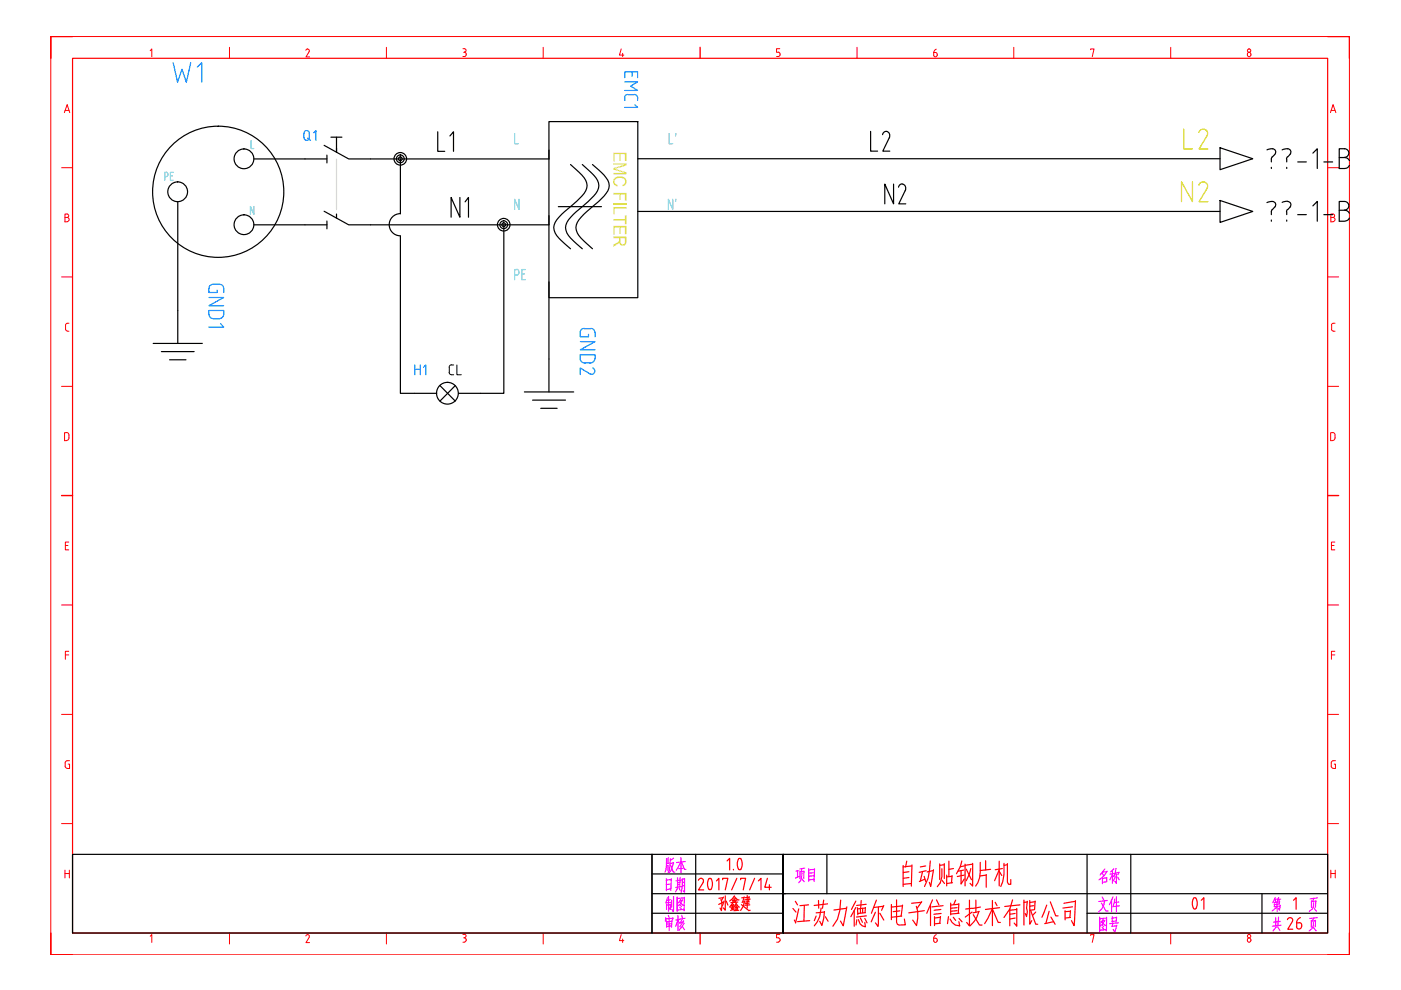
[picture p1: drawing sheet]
<svg xmlns="http://www.w3.org/2000/svg" width="297mm" height="210mm" viewBox="0 0 297 210" stroke-linecap="round" stroke-linejoin="round" font-family="sans-serif">
<!-- layer: AE_BOR -->
<path d="M15.4 7.7h-4.6v4.7M148.4 10v2.4M281.5 7.7h4.6v4.7M13.1 105.1h2.3M281.5 105.1h2.3M10.8 197.8v4.6h4.6M148.4 197.8v2.4M286.1 197.8v4.6h-4.6" fill="none" stroke="#f00" stroke-width=".3"/>
<path d="M15.4 12.4h266.1v185.4h-266.1z" fill="none" stroke="#f00" stroke-width=".25"/>
<g fill="none" stroke="#f00" stroke-width=".21">
<path d="M10.8 7.7h275.3v194.7h-275.3zM31.8 10.8l.4-.4v1.6M48.7 10v2.4M64.8 10.7a.38 .38 0 0 1 .6-.3 .38 .38 0 0 1 .1 .6M65.5 11l-.6 1.1h.7M81.9 10v2.4M98.1 10.3h.4a.36 .36 0 0 1 .3 .4 .36 .36 0 0 1-.3 .3l.3 .4M98.3 11.1h.2M98.8 11.6l-.2 .3-.5 .1M98.9 11.4v.2M115.2 10v2.4M131.7 10.4l-.4 1.3h1"/>
<path d="M132 11.3v.7M165 11l.4 .4M165.3 10.3h-.7v.8h.4M165.4 11.6l-.2 .3-.6 .1M165.4 11.4v.2M181.7 10v2.4M198 11.1v.6a.36 .36 0 0 0 .3 .4 .36 .36 0 0 0 .4-.4M198 11.1l.5 .1 .2 .3M198.5 10.4l-.4 .3-.1 .4M198.7 11.5v.2M214.9 10v2.4M231.2 10.5v-.1h.8l-.4 1.6"/>
<path d="M248.2 10v2.4M265.2 11.5a.36 .36 0 0 0-.4-.4 .36 .36 0 0 0-.3 .4 .41 .41 0 0 0 .1 .4 .41 .41 0 0 0 .4 .1l.2-.3M265.2 11.5v.2M13.1 35.6h2.3M13.6 23.9l.6-1.7 .6 1.7M13.8 23.4h.8M281.5 35.6h2.3M282.1 23.9l.5-1.7 .6 1.7M282.3 23.4h.8M13.1 58.7h2.3M13.8 46.1h.4M14.2 45.4a.36 .36 0 0 1 .4 .3 .36 .36 0 0 1-.4 .4 .44 .44 0 0 1 .5 .4 .44 .44 0 0 1-.5 .5"/>
<path d="M14.2 45.4h-.4v1.6h.4M281.5 58.7h2.3M282.2 45.4h.4a.36 .36 0 0 1 .4 .4 .36 .36 0 0 1-.4 .3 .44 .44 0 0 1 .5 .4 .44 .44 0 0 1-.5 .5h-.4zM282.2 46.1h.4M14.3 70.2h.3M14.6 68.5l-.5 .1-.2 .4 .1 1 .3 .2M282.3 69.8l.4 .4M282.3 69v.8M282.7 68.5l-.4 .4M282.7 70.2h.4M282.7 68.5h.4M13.1 81.9h2.3"/>
<path d="M14.1 91.7l.3 .1a1.15 1.15 0 0 1 0 1.5l-.3 .1M14.1 91.7h-.4v1.7h.4M281.5 81.9h2.3M282.5 91.7l.3 .1a1.15 1.15 0 0 1 0 1.5l-.3 .1M282.5 91.7h-.4v1.7h.4M13.9 115.7h.5M14.6 114.9h-.7v1.7h.7M282.3 115.7h.5M283 114.9h-.7v1.7h.7M13.1 128.3h2.3M13.9 138.9h.7M14.6 138.1h-.7v1.7"/>
<path d="M281.5 128.3h2.3M282.3 138.9h.7M283 138.1h-.7v1.7M13.1 151.5h2.3M281.5 151.5h2.3M13.1 174.6h2.3M13.8 161.8l.1 .9 .4 .2M14.4 162h.3v.9h-.4M14.7 161.3l-.7 .1-.2 .3M281.5 174.6h2.3M282.3 161.8v.9l.4 .2M282.7 161.3l-.4 .2v.2"/>
<path d="M282.7 161.3h.4M282.9 162h.2v.9h-.4M13.8 184.5v1.6M13.8 185.2h.9M14.7 184.5v1.6M31.8 198.5l.4-.3v1.6M48.7 197.8v2.4M64.8 198.5l.1-.2a.37 .37 0 0 1 .5-.1 .37 .37 0 0 1 .1 .5M65.5 198.8l-.6 1.1h.7M81.9 197.8v2.4M98.1 198.1h.4M98.1 199.8h.4"/>
<path d="M98.3 198.8h.2M98.5 198.1a.36 .36 0 0 1 .3 .3 .36 .36 0 0 1-.3 .4M98.5 198.8l.3 .4M98.8 199.4l-.3 .3M98.9 199.2v.2M115.2 197.8v2.4M131.7 198.2l-.4 1.2h1M132 199.1v.7M164.6 199.8h.4M165.3 198.1h-.7v.7l.6 .1 .2 .3M165.4 199.4l-.4 .3M165.4 199.2v.2"/>
<path d="M181.7 197.8v2.4M198.5 198.2l-.4 .3-.1 .4M198.7 199.3l-.2-.4h-.5v.6a.36 .36 0 0 0 .3 .3 .36 .36 0 0 0 .4-.3M198.7 199.3v.2M214.9 197.8v2.4M231.2 198.3v-.1h.8l-.4 1.6M248.2 197.8v2.4M264.5 199.4a.36 .36 0 0 0 .3 .4 .36 .36 0 0 0 .4-.4M265.2 199.2a.38 .38 0 0 0-.5-.3 .38 .38 0 0 0-.2 .5M265.2 199.3v.1M282.2 185.2h.9M282.2 184.5v1.6"/>
<path d="M283.1 184.5v1.6"/>
<circle cx="264.8" cy="10.7" r=".36"/>
<circle cx="264.8" cy="198.5" r=".36"/>
</g>
<!-- layer: 0 -->
<g fill="none" stroke="#000" stroke-width=".25">
<path d="M15.4 181.1h122.8v16.7h-122.8zM138.2 181.1h143.3v16.7h-143.3zM138.2 193.6h27.8M138.2 189.5h143.3M138.2 185.3h27.8M147.5 195.9h.1M147.5 181.1v16.7M166 181.1v16.7M175.3 181.1v8.4M230.5 193.6h51M230.5 181.1v16.7M239.7 181.1v16.7"/>
<path d="M267.6 189.5v8.3"/>
</g>
<g fill="none" stroke="#f0f" stroke-width=".25">
<path d="M141.2 194.6l-.1 .7M141.3 186.3v2.5M141.3 182v1.9l-.3 1.1M141.3 191.7v1.1M141.3 195.2l.1 1.4M141.5 190.4l-.3 .9M141.6 183.6h-.3M141.6 183.5v1.1M141.7 181.9v1.1M141.7 194.1l.2 .5M141.7 190.1v3.1M141.9 194.9v2.4"/>
<path d="M141.9 183l-.6 .1M142 187.5h-.7M142.1 182l-.2 2.5-.2 .5M142.2 190.8l-.8 .1M142.2 191.7l-.1 1.1-.2-.3M142.2 191.8l-.9 .1M142.2 183.5l.6 1.4h.3M142.2 188.5l-.9 .1M142.3 195.9h-.9M142.3 186.5l-1 .1M142.3 191.3l-1.2 .1M142.3 186.3l-.1 2.5"/>
<path d="M142.4 196.3l-1 .1M142.4 190.8v1.6M142.4 195.3l-1.1 .2M142.5 195.2l-.1 1.4M142.7 194.7l-1.5 .1M142.7 194.6l-.2 .5M142.8 183l-.7 .1M142.8 190.1v3.2l-.4-.5M142.8 182.9l-.5 1.7-.4 .4M142.8 181.9l-.7 .6M143.6 193l1.4-.2v.2M143.6 190.2v3"/>
<path d="M143.7 186.1v1.9M143.7 188.3l-.5 .8M143.7 194.1v3.2M143.7 195l-.4 1.4M143.7 195.2l.4 .5M144 188.3l.2 .5M144.1 187.1l-.4 .1M144.1 187.5l-.4 .1M144.1 191.2l.7 .8 .2-.1M144.1 192.4l.4 .3M144.1 194.9l-.8 .2M144.2 186l-.1 2"/>
<path d="M144.2 191.9l.3 .3M144.3 182.8l-.9 1.7M144.4 190.7l-.6 .8M144.4 181.8v3.2M144.5 182.8l.6 1.5h.3M144.5 186.6l-1.2 .2M144.5 188l-1.2 .2M144.5 194.1l.2 .5M144.6 191h-.4M144.6 194.9l-.4 .8M144.7 196.4l.4 .7M144.7 186.3v1.6"/>
<path d="M144.7 190.8l-.5 .9-.5 .5M144.8 195.5l-.6 .2M144.8 184.1l-.9 .1M145 195.2l-.9 1.3M145 195.7l-1.1 1.6M145 187.7l-.3 .2-.3 1.3M145 187l-.3 .1M145.1 190.2l-.1 2.9M145.1 190.4l-1.5 .1M145.1 186.3v2.9l-.3-.3M145.1 186.4h-.4M145.3 194.7l-1.2 .2"/>
<path d="M145.3 182.7l-1.9 .2M169.1 184.7v1.3M169.3 184.6l-.5 .1M169.6 185.8l-.9 .4M169.6 184.7v1.6M170 185.1l-.2 1.5-.5 .6M170 184.2l-.1 .7M170 186.3l.5 .6M170.4 184.8l-.8 .1M170.4 184.7v1.6M170.6 184.1l-1 .1M171.5 184.2v2.7"/>
<path d="M172.5 185.7l-1 .1M172.5 185l-1 .1M172.6 186.4l-1.1 .2M172.7 184.3l-1.2 .1M172.7 184.2l-.1 2.7M233.1 197.3v-2.8v3M233.1 197.2l1.4-.1 .1 .2M233.5 191.5l1 1.7h.5M233.7 195.5l.7 .8 .1-.1M233.7 185.1l.2 .5M233.7 196.6l.3 .4M233.7 190.2l.3 .6"/>
<path d="M233.7 186v1.4M233.8 196.2l.2 .3M233.9 194.9l-.5 .8M234.2 191a2.82 2.82 0 0 1-1.3 2.4M234.2 195.2l-.5 .1M234.2 184.2l-1 1.3M234.3 195.1l-.6 .9-.5 .4M234.6 194.5v2.9M234.6 184.8l-.8 .1M234.6 186.1l-.9 .2M234.6 194.6l-1.5 .2M234.7 186.9l-1 .2"/>
<path d="M234.7 186.1l-.1 .8M234.8 184.7l-.6 .9-1.2 1M234.8 190.9l-1.8 .2M235.7 190.8v2.5M235.8 194.4v1.1M235.9 185.3l-.6 1.3M235.9 185.5l.3 .4M235.9 184.6v2.7M235.9 195.8l-.1 .6M236 190.2l-.8 1.6M236.1 184.2l-.6 .7M236.2 185.2l-.9 .1"/>
<path d="M236.4 190.6l-.4 1.4M236.5 185.9l-.4 .9M236.6 184.2l-.3 1.5M236.7 185.3v2l-.3-.4M236.7 194.6h-.9M236.7 190.2v3.2M236.7 194.4v.9M236.7 195.3l-.9 .1M236.7 196.3l-1 .1M236.8 196.2l-.4 1.5-.4-.6M237 186l.3 .6M237.1 195.7l-1.8 .1"/>
<path d="M237.2 185l-.7 .1M237.2 191.3h-.9M237.3 184.9l-.3 .6M237.3 192.1l-1.4 .1M270.2 191.6v.6l1.2-.1M270.3 190.7l.2 .5M270.4 190.3l-.6 1.1M270.5 194.5v1.8M270.6 196.6l-.7 .8M270.8 192.2l-1.1 1M270.8 190.6l-.6 .1M270.8 191.3v2"/>
<path d="M270.9 196.5l.5 .8M271 190.7l.3 .5M271.1 194.4l-.2 1.9M271.1 190.3l-.3 .9M271.2 191.3h-1M271.2 191.2v.5l-1 .1M271.5 191.9l-.2 1.1-.2-.4M271.5 195.4l-1.5 .1M271.5 190.6l-.6 .1M271.6 196.2l-1.8 .2M278 195.2v1.4M278.1 191v1.4"/>
<path d="M278.4 196.6l.6 .8M278.5 195.5l-.1 .8-.3 .6-.5 .5M278.5 194.6l-.2 .7M278.5 191.4v.8l-.3 .5-.6 .6M278.5 190.5l-.1 .6M278.5 192.4l.6 .8M278.9 195.2l-.9 .1M278.9 195.1v1.4M279 191.1h-.9M279 190.9l-.1 1.4M279.3 194.6l-1.6 .1M279.3 190.4l-1.5 .2"/>
</g>
<g fill="none" stroke="#f00" stroke-width=".25">
<path d="M148.1 186.6a.54 .54 0 0 1 .7-.3 .54 .54 0 0 1 .3 .7M149.1 187.1l-1 1.6h1.1M150.3 186.4l.2-.2a1.63 1.63 0 0 1 0 2.4l-.2-.1a2.26 2.26 0 0 1 0-2.1zM151.9 186.8l.5-.6v2.5M152.7 192.5l.3 .6M152.8 190.8a4.1 4.1 0 0 1 .2 2.2M153.2 186.5v-.3h1.1l-.5 2.5M153.3 190.3l-.9 .2M153.3 191.3l-.9 .5M153.4 190.2l-.4 .7M153.5 191.1l-.3 1M153.8 189.9v3.1l-.5-.5"/>
<path d="M154 191.1l.3 .8M154.1 182.5l.6-.5v2.4M155 192.5l.2 .3M155.3 191.6l.3 .3M155.3 192v.9M155.4 191.4l-.7 .9M155.4 191l.1 .3M155.5 184.3v.1M155.5 191.9l-.5 .1M155.5 192.4l-.1 .4M155.6 192.2l-.7 .2M155.6 192.7l-.7 .3"/>
<path d="M155.7 190.1l.7 .7h.3M155.7 190.6v.7M155.7 189.9l-1 1.2M155.8 192.7l.1 .3M156 190.5l-.6 .1M156.1 190.9l-.2 .4M156.1 191.6l.5 .7h.2M156.1 191.5l-.4 .7M156.1 192.1v.9M156.1 190.8l-.8 .2M156.2 186.2l-1.1 2.5M156.3 192.1h-.5"/>
<path d="M156.4 192.6l-.1 .4M156.4 192.4h-.6M156.4 191.3l-1.4 .1M156.6 184.3a2.07 2.07 0 0 1 .1-2.3l.4 .1a2.26 2.26 0 0 1 0 2.2M156.6 184.3l.2 .1 .3-.1M156.6 193l-1 .1M157 186.5v-.3h1.1l-.5 2.5M157.2 191.8l1.5 1.2M157.7 190.3l-.5 .1M157.8 190.2l-.3 1.1M157.8 191.2l-.5 .1M157.9 191.1l-.3 1.1-.6 .8"/>
<path d="M158.4 189.9v2.6M158.8 190.2l-.8 .1M158.8 191.1l-.7 .2M158.8 191.5l-.8 .1M158.8 190.1l-.1 1M159 191.9h-1.1M159.1 190.6l-1.2 .2M159.1 193l-.4 .1M160 186.2l-1.1 2.5M160.8 186.8l.5-.6v2.5M162.7 186.2l-.5 1.9h1.3M163.1 187.6v1.1"/>
<path d="M168.1 192.6l.7 .8M168.4 195.1l.3 .5M168.6 191.1l.5 .8M169.3 192.7l-.6 3M170.5 192l-.1 3.3M171.4 191.9l-1.8 .1M171.7 195.2l-2.6 .2M173 194.2l-.4 1M173.5 190.9l.1 1.7M174.1 192.5l-.3 1.9-.5 1.1-.7 .8M174.6 190.8l-.2 1.8M174.8 193.4l-1.8 .1"/>
<path d="M174.8 193.3l-.5 2.9-.5-.9M175 194.4l.6 .9M175.4 191.6l-2.8 .4M178.2 190.8l-.1 2.2-.5 1.9-1 1.5M179.5 192.6l-2.7 .4M179.5 192.3l-.7 4-.6-1M181.1 193.1v3.3M181.5 191.1l-1 1.7M181.5 192.4l-1.1 2M181.7 195l-.2 1.1M181.8 192.4l.1 1.6M182 195l.3 .9 .5 .4 .7 .2-.1-.9"/>
<path d="M182.4 192.7v.8M182.4 194.6l.5 .9M182.6 190.9l-.1 1.7M182.9 192.6v.9M183.4 194.7l.4 1M183.4 192.5l-1.5 .2M183.5 192.4l-.1 1.1M183.5 193.5l-1.6 .2M183.7 191.7l-2.1 .3M183.7 194.2l-2.1 .2M185.6 193.4l-.9 2.1M185.8 190.8l-1 2.8"/>
<path d="M186.2 192.3v4.1l-.6-.7M186.5 193.6l.9 1.5M187.3 192.2l-2 .2M187.4 192l-.5 1M189 191.8v3.2M190.1 190.8v4.7l.2 .5 .3 .1h1.4l-.3-1.2M190.8 193.1l-1.4 .2M191.2 194.2l-2.2 .3M191.3 192.1l-2.3 .2M191.4 191.9l-.3 2.3M191.5 183.5v4.5M192.2 182.6l-.2 1.2"/>
<path d="M192.7 186.1l-1.2 .1M192.7 184.8l-1.2 .2M193.2 187.3l-1.7 .2M193.3 183.6l-1.8 .2M193.4 183.4l-.2 4.5M194.3 192.2l.3 1.1v1.3l-.3 1.7-.8-1.2M195.4 191.3l-2.1 .2M195.4 191.2l-.9 1.4M195.6 184.8l-.5 2M195.9 185.8l.4 1.1M196 193.1l-3.3 .4M196.1 186.4l-1.2 .5"/>
<path d="M196.3 183.6l-1.2 .2M196.4 184.6l-1.5 .4M197.2 182.5l-.4 3.7-.8 1.8M197.3 192v4.3M197.7 190.8l-1.2 2.8M197.9 184.6l-1.3 .3M197.9 184.4l-.6 3.6-.3-.9M198.1 194.4v1.9M198.6 190.8l.5 1.1M199.2 183.2v3.3M199.4 195.7l-1.3 .2M199.4 194.5l-1.3 .1"/>
<path d="M199.4 187.2l-.7 .8M199.4 194.3l-.2 1.4M199.5 192.8l-1.5 .2M199.5 193.7l-1.5 .1M199.7 184.2v1.6l-.3 1.4M199.7 186.6l.6 .7M200 192l-2.4 .3M200.2 183.1v3.2M200.2 183.3l-1 .2M200.7 185.5v2.3M201.1 194.4l-.2 1.4M201.2 182.6v3.2"/>
<path d="M201.4 194.9l.5 .7 .6 .5 1 .2-.2-.9M201.6 191.5v2.5M201.8 185.8l-1.1 .1M201.9 185.6l-.2 1.6M201.9 187.2l-1.2 .1M202.1 194.5l.5 .7M202.2 184.2l-1 .1M202.6 190.8l-.4 1M202.9 192.4l-1.3 .2M202.9 193.1l-1.3 .1M203.2 191.7l-1.6 .2M203.3 191.6l-.1 2"/>
<path d="M203.3 193.6l-1.7 .2M203.3 194.7l.7 .8M203.8 184.6v2.9l.6-1.1M203.9 182.5l-.3 1.3-.8 1.5M204.3 184.5l-1.1 .2M204.4 183.6l-.8 .2M204.4 185.5l-1.4 .3M204.6 183.2v4.6M204.9 184.3l1.1 2.2M205.5 190.8v5.5l-.6-.7M205.8 184.2l-.3 1.2-.6 1.3M206.1 192.6l-1.4 .1"/>
<path d="M206.1 193.4l-1.4 1M206.2 183v4.9l-.5-.6M206.2 183.2l-1.6 .3M206.3 193.9l1.4 2.2h.5M206.9 190.8v2.6M207.5 193.3l-1.2 .2M207.6 193.2l-.6 1.4-1.3 1.7M207.8 182.8a6.7 6.7 0 0 1-.9 5.1M207.9 192.3l-1.7 .3M209 182.5v1.9M209.1 185.5l-1.3 .2M209.1 185.4v2.7"/>
<path d="M210 184.3l-2.2 .3M210.3 192.8l-1.5 3M210.4 190.9v5.4M210.5 192.8l1.1 2.8h.5M211 191.3l.4 .7M211.9 184.4l-1 2.3M211.9 184.7l.5 .9M211.9 182.6v5.2M211.9 192.4l-3 .4M212.5 184.2l-1.5 .2M212.9 183v2.4l-.3 1.5-.4 1.1M213.6 183.1v3.9l.2 .5h.5v-1"/>
<path d="M213.6 183.3l-.7 .2M214.1 192.7v3.6M214.7 190.8l-.6 1.9-1.2 1.8M215.2 193.7l-1.1 .1M215.2 194.6l-1.1 .3M215.6 192.6v3.8l-.6-.7M215.6 192.8l-1.5 .2M216.3 191.9l-3.3 .3M217.1 190.8v5.3M217.8 191.1l-.2 1.4 .2 .8-.2 1.1-.2-.7M217.8 191.2l-.7 .1M218.3 190.9v5.1l.5-.8"/>
<path d="M218.5 193l1.1 3h.4M219.1 192l-.8 .2M219.5 191.1l-.2 1.8-1 .1M219.5 191.2l-1.2 .1M219.6 193.4l-.7 .7M221.9 191.9l-1 2.6M222.4 193.2l-.6 2.5M222.7 191.2l1.1 3h.5M222.8 194.4l.9 1.6M223.4 195.4l-1.9 .4M225.8 193.1v1.9M227 194.5l-1.2 .1"/>
<path d="M227 193.1l-.2 1.4M227 193.2l-1.2 .1M227.4 192.3l-2 .2M228 191l-.3 5.3-.5-1.1M228 191.1l-2.4 .4M253.1 190.5l.2-.2a1.63 1.63 0 0 1 0 2.4l-.2-.1a2.26 2.26 0 0 1 0-2.1zM254.7 190.9l.5-.6v2.5M273.5 194.6l-.5 .4M273.5 194.6l.5 .2v.6M274 195.4l-1 1.6h1.1M274.2 190.9l.6-.6v2.5M274.9 196.4a.53 .53 0 0 0 .5 .6 .53 .53 0 0 0 .5-.6"/>
<path d="M275.7 194.6a1.25 1.25 0 0 0-.8 1.1M276 196.2l-.3-.5h-.8v.8M276 196.2v.3"/>
</g>
<!-- layer: SYMS -->
<g fill="none" stroke="#000" stroke-width=".25">
<circle cx="51.7" cy="33.7" r="2.1"/>
<circle cx="37.7" cy="40.7" r="2.1"/>
<circle cx="46.3" cy="40.7" r="13.9"/>
<circle cx="51.7" cy="47.6" r="2.1"/>
</g>
<!-- layer: TAGS -->
<path d="M36.7 13.3l.9 4.1 1-2.7 .9 2.7 .9-4.1M41.8 14.2l1-.9v4.1" fill="none" stroke="#007fff" stroke-width=".25"/>
<!-- layer: TERMS -->
<path d="M34.9 37.5h.4M35.3 36.5a.45 .45 0 0 1 .3 .5 .45 .45 0 0 1-.3 .4M35.3 36.5h-.4v1.7M36.1 37.3h.4M36.7 36.5h-.6v1.7h.6M53.2 29.8v1.7h.6M53.8 43.8v1.7l-.7-1.7v1.7" fill="none" stroke="#6eddc1" stroke-width=".25"/>
<!-- layer: L03-EMI-FILTER-W-D -->
<g fill="#dddd6e">
<path d="M130 32.4h2.8v1.7h-.3v-1.4h-.9v1.3h-.3v-1.3h-.9v1.5h-.4z"/>
<path d="M130 34.6h2.8v.5l-2.4 .7 2.4 .7v.5h-2.8v-.3h2.3l-2.3-.8v-.3l2.4-.7h-2.4z"/>
<path d="M130.2 37.8l1-.4 .9 .1 .7 .6v.9l-.7 .5-.1-.3 .5-.5-.1-.6-.5-.3-.8-.1-.6 .3-.2 .3 .1 .6 .6 .3-.1 .3-.4-.1-.5-.7z"/>
<path d="M130 40.9h2.8v1.6h-.3v-1.3h-.9v1.2h-.3v-1.2h-1.3z"/>
</g>
<path d="M130 43.2h2.8" fill="none" stroke="#dddd6e" stroke-width=".34"/>
<g fill="#dddd6e">
<path d="M130 43.9h2.8v.3h-2.4v1.2h-.4z"/>
<path d="M130 46.4h2.5v-.8h.3v1.9h-.3v-.8h-2.5z"/>
<path d="M130 47.9h2.8v1.8h-.3v-1.5h-.9v1.4h-.3v-1.4h-.9v1.5h-.4z"/>
<path d="M130 50.2h2.8l-.1 1.6-.2 .2-.6 .1-.4-.2-.2-.5-1.3 .9v-.4l1-.5 .2-.3v-.6h-1.2zM131.6 50.5v1.1l.3 .2 .4-.1 .2-.2v-1z"/>
</g>
<!-- layer: SYMS -->
<g fill="none" stroke="#000" stroke-width=".25">
<path d="M64.7 33.7h4.6M68.7 30.8l5.2 2.9h4.7M69.3 32.9v1.6M70.2 29.1h2.3M71.3 29.1v3.2M116.4 25.8h18.8v37.3h-18.8zM121 34.9l1.8 1.7a3.3 3.3 0 0 1 1.4 3.9l-.8 1.1-1.2 1.1-3.1 2.8a3.5 3.5 0 0 0-1.6 3.3 5.6 5.6 0 0 0 2.1 2.8l1.4 1.1M123.5 34.9l1.8 1.7a3.3 3.3 0 0 1 1.4 3.9l-.8 1.1-1.2 1.1-3.1 2.8a3.5 3.5 0 0 0-1.6 3.3 5.6 5.6 0 0 0 2.1 2.8l1.4 1.1M125.6 34.9l2.5 2.2a2.79 2.79 0 0 1 0 4.5l-4.3 3.9a3.5 3.5 0 0 0-1.6 3.3 5.6 5.6 0 0 0 2.1 2.8l1.3 1.1M258.7 31.3l6.9 2.4-6.9 2.3zM64.7 47.7h4.6M68.7 44.8l5.2 2.9h4.7"/>
<path d="M69.3 46.9v1.6M71.3 45.4v.8M118.4 43.8h9.1M258.7 42.5l6.9 2.3-6.9 2.4zM32.5 72.8h10.4M34.2 74.5h7M36 76.3h3.4M37.7 65.8v7M116.4 76.1v7M87.9 83.4h4.7M93.3 81.7l3.2 3.3M96.5 81.7l-3.2 3.3"/>
<path d="M97.2 83.4h4.7M111.2 83.1h10.4M112.9 84.8h7M114.7 86.6h3.4"/>
<circle cx="84.9" cy="33.7" r="1.33"/>
<circle cx="84.9" cy="33.7" r=".83"/>
<circle cx="84.9" cy="33.7" r=".4"/>
<circle cx="106.8" cy="47.6" r="1.33"/>
<circle cx="106.8" cy="47.6" r=".83"/>
<circle cx="106.8" cy="47.6" r=".4"/>
<circle cx="94.9" cy="83.4" r="2.31"/>
</g>
<!-- layer: TAGS -->
<g fill="none" stroke="#007fff" stroke-width=".25">
<path d="M132.5 16.5v-1.3h2.7v1.3M132.5 17.4h2.7l-1.5 .8 1.5 1h-2.7M134 15.2v1M64.4 28.3a.57 .57 0 0 1 .6-.6 .57 .57 0 0 1 .6 .6M64.4 28.3v.9a.57 .57 0 0 0 .6 .6 .57 .57 0 0 0 .6-.6v-.9M65.2 29.3l.6 .5M66.5 28.2l.5-.5v2.1M133.1 20a.7 .7 0 0 0-.7 .7l.1 .6M133.2 20.1h1.3M134.5 20a.7 .7 0 0 1 .7 .7v.6M134.6 22.2l.6 .6h-2.7M44.3 63.1h3.1l-3.1 1.7h3.1"/>
<path d="M44.3 65.8h3.1v.8a1.03 1.03 0 0 1-.9 1h-1.3a.95 .95 0 0 1-.9-1zM46.6 60.3a.87 .87 0 0 1 .8 .9v.8M46.6 60.3h-1.4a.87 .87 0 0 0-.9 .9v.8h1.7v-.5M46.8 68.6l.6 .7h-3.1M87.9 77.4v2.1M87.9 78.3h1.2M89.1 77.4v2.1M89.8 77.9l.5-.5v2.1M123 76a.95 .95 0 0 0 .9 1M123 70.5v.9h1.8v-.5M123 72.4h3.2l-3.2 1.8h3.2M123 76v-.8h3.2a1.4 1.4 0 0 1-.7 1.7l-1.5 .1"/>
<path d="M123.9 69.6a.87 .87 0 0 0-.9 .9M123.9 69.7h1.4M125.1 79.3l-2.1-1.3v1.4M125.3 69.6a.87 .87 0 0 1 .8 .9M125.6 78a.7 .7 0 0 1 .5 1 .7 .7 0 0 1-1 .3M126.2 70.5v.9"/>
</g>
<!-- layer: TERMS -->
<path d="M109.1 28.3v2.2h.8M141.9 28.3v2.2h.7M143.3 28.3l-.1 .5M109.6 57.1a.63 .63 0 0 1 .4 .6 .63 .63 0 0 1-.4 .6h-.5M109.6 57.2h-.5v2.1M110 42.2v2.2l-.9-2.2v2.2M110.6 58.1h.6M111.4 57.2h-.8v2.1h.8M142.6 42.2v2.2l-.9-2.2v2.2M143.3 42.2l-.1 .5" fill="none" stroke="#6eddc1" stroke-width=".25"/>
<!-- layer: WIRES -->
<path d="M53.8 33.7h10.9M84.9 33.7v11.6M116.4 31.8v1.9h-37.8M135.2 33.7h123.5M37.7 42.8v23M53.8 47.7h10.9M84.9 45.3a2.35 2.35 0 0 0-2.4 2.3 2.35 2.35 0 0 0 2.4 2.4M84.9 50v33.4h3M106.8 47.7v35.7h-4.9M116.4 45.7v2h-37.8M116.4 59.8v16.3M135.2 44.8h123.5" fill="none" stroke="#000" stroke-width=".25"/>
<!-- layer: LINK -->
<path d="M71.3 33.7v10.8" fill="none" stroke="#dcdcdc" stroke-width=".25"/>
<!-- layer: MISC -->
<path d="M95.2 78.9l.1 .3 .5 .3M95.3 77.9v1.1M95.8 77.3l-.3 .1-.3 .5M95.8 79.5h.4M95.8 77.4h.4M96.9 77.4v2.1h.9" fill="none" stroke="#000" stroke-width=".21"/>
<!-- layer: WIREFIXED -->
<path d="M92.8 27.9v4.2h1.5M95.4 28.8l.8-.9v4.2M184.6 27.9v4.1h1.5M187.9 27.9a.82 .82 0 0 0-.8 .6M187.9 27.9a.93 .93 0 0 1 .6 1.3l-1.3 2.8h1.5M189.5 39v4.2l-1.9-4.2v4.2M191.3 39a.82 .82 0 0 0-.8 .7M191.3 39a.93 .93 0 0 1 .6 1.4l-1.3 2.8h1.4M97.5 41.9v4.2l-1.9-4.2v4.2M98.6 42.8l.7-.9v4.2" fill="none" stroke="#000" stroke-width=".25"/>
<!-- layer: XREF -->
<g fill="none" stroke="#000" stroke-width=".25">
<path d="M268.6 31.8a1.15 1.15 0 0 1 1.9 .4l-.2 .5-.5 .6M269.6 33.7v.6M269.6 35.5v.2M269.7 33.2l-.1 .5M271.8 31.8a1.15 1.15 0 0 1 1.9 .4l-.2 .5M272.8 33.7v.6M272.8 35.5v.2M273 33.2l-.2 .5M273.5 32.7l-.5 .6M275.1 34.3h1.9M278.4 32.5l.9-1v4.2M280.7 34.3h1.8"/>
<path d="M283.9 33.4l1.7 .1 .5 .5M285.1 31.5a.91 .91 0 0 1 .9 .9 .91 .91 0 0 1-.9 1M285.1 31.5h-1.2v4.2l1.7-.1 .5-.5M268.6 43a1.15 1.15 0 0 1 1.9 .4l-.2 .5-.5 .6M269.6 46.7v.2M269.7 44.4l-.1 .3v.8M272.8 44.9v.6M272.8 46.7v.2M273 44.4l-.2 .5M273 42.7l-1.2 .2M273 42.7a.7 .7 0 0 1 .6 .4 .7 .7 0 0 1-.1 .8l-.5 .6M275.1 45.5h1.9"/>
<path d="M278.4 43.6l.9-.9v4.2M280.7 45.5h1.8M283.9 44.6l1.7 .1 .5 .5M285.1 42.7a.91 .91 0 0 1 .9 .9 .91 .91 0 0 1-.9 .9M285.1 42.7h-1.2v4.2l1.7-.1 .5-.6"/>
</g>
<!-- layer: WIREREF -->
<path d="M251 27.4v4.2h1.8M252.8 38.6v4.2l-2.3-4.2v4.2M254.2 28.1a.94 .94 0 0 1 1.2-.7 .94 .94 0 0 1 .5 1.4l-1.7 2.8h1.9M254.2 39.3a.94 .94 0 0 1 1.2-.7 .94 .94 0 0 1 .5 1.4l-1.7 2.8h1.9" fill="none" stroke="#dd0" stroke-width=".25"/>
</svg>
